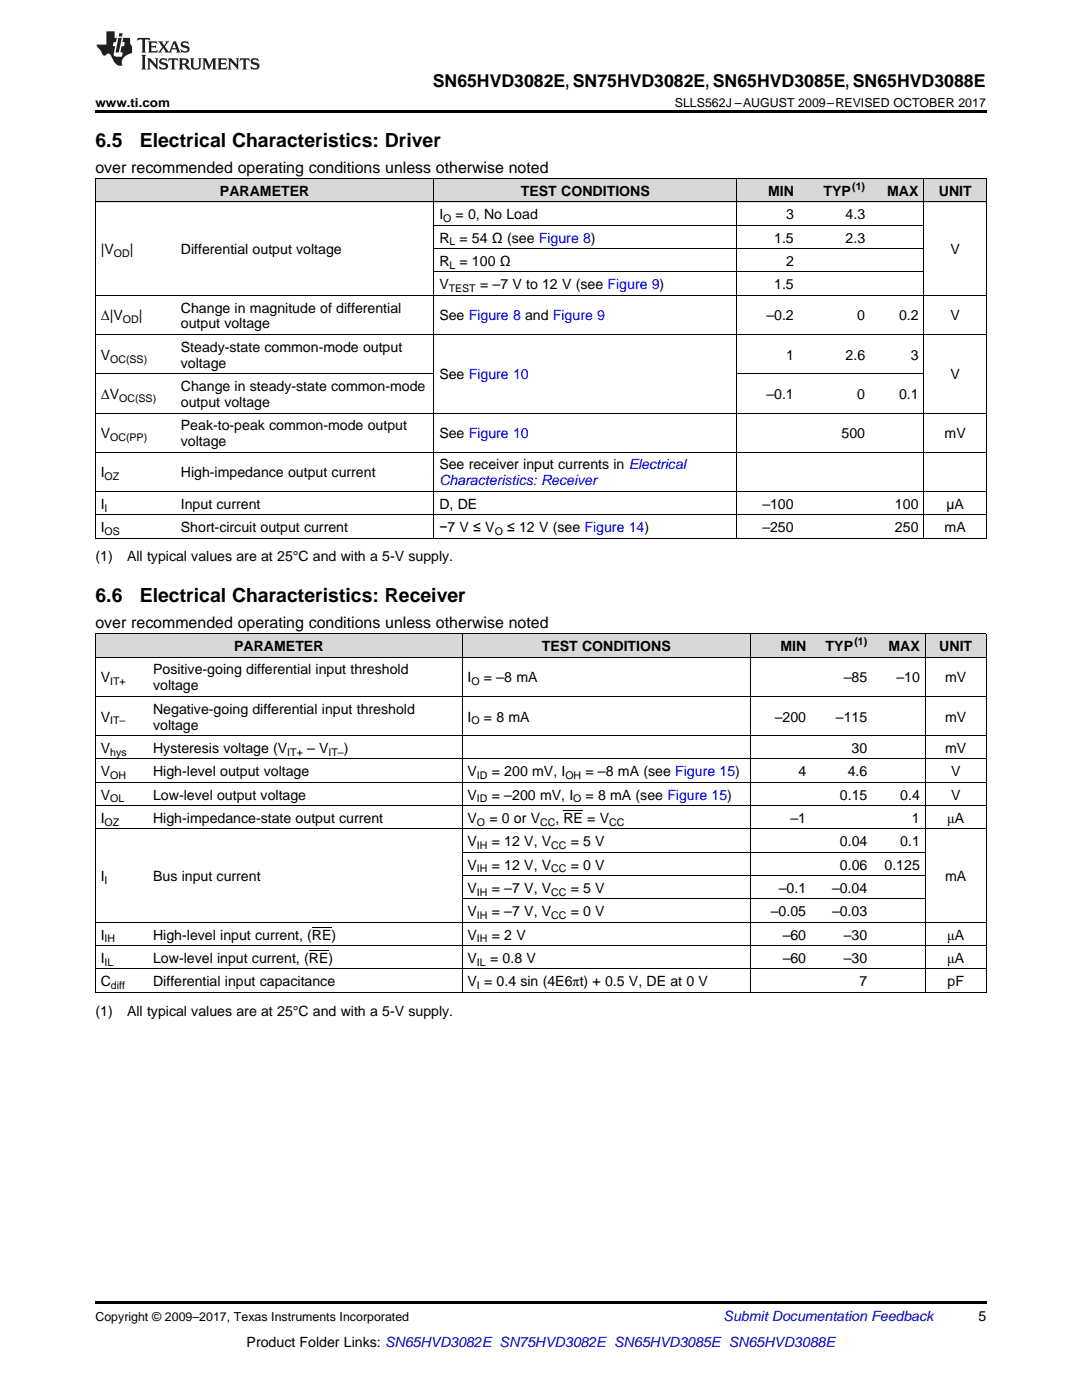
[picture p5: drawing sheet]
<svg xmlns="http://www.w3.org/2000/svg" width="216mm" height="279mm" viewBox="0 0 216 279" stroke-linecap="round" stroke-linejoin="round" font-family="sans-serif">
<defs><g id="words">
<g font-size="3.9">
<text x="19" y="29.3">6.5</text>
<text x="27.9" y="29.3">Electrical Characteristics: Driver</text>
<text x="19" y="120.1">6.6</text>
<text x="27.9" y="120.1">Electrical Characteristics: Receiver</text>
</g>
<text font-size="3.5" x="86.4" y="17.3">SN65HVD3082E, SN75HVD3082E, SN65HVD3085E, SN65HVD3088E</text>
<g font-size="3.2">
<text x="19" y="34.4">over recommended operating conditions unless otherwise noted</text>
<text x="19" y="125.3">over recommended operating conditions unless otherwise noted</text>
</g>
<g font-size="2.8">
<text x="43.9" y="39.1">PARAMETER</text>
<text x="103.9" y="39.1">TEST CONDITIONS</text>
<text x="153.2" y="39.1">MIN</text>
<text x="164.3" y="39.1">TYP</text>
<text x="177" y="39.1">MAX</text>
<text x="187.3" y="39.1">UNIT</text>
<text x="87.7" y="43.7">I</text>
<text x="90.9" y="43.7">= 0, No Load</text>
<text x="156.8" y="43.7">3</text>
<text x="168.7" y="43.7">4.3</text>
<text x="20.1" y="50.7">|V</text>
<text x="25.9" y="50.7">|</text>
<text x="36.1" y="50.7">Differential output voltage</text>
<text x="87.7" y="48.4">R</text>
<text x="87.7" y="53.1">R</text>
<text x="91.7" y="48.4">= 54 Ω (see Figure 8)</text>
<text x="91.7" y="53.1">= 100 Ω</text>
<text x="154.5" y="48.4">1.5</text>
<text x="156.8" y="53.1">2</text>
<text x="168.7" y="48.4">2.3</text>
<text x="189.7" y="50.7">V</text>
<text x="87.7" y="57.7">V</text>
<text x="95.8" y="57.7">= –7 V to 12 V (see Figure 9)</text>
<text x="154.5" y="57.7">1.5</text>
<text x="20.1" y="64">Δ|V</text>
<text x="27.7" y="64">|</text>
<text x="36.1" y="62.4">Change in magnitude of differential</text>
<text x="36.1" y="65.5">output voltage</text>
<text x="87.7" y="64">See Figure 8 and Figure 9</text>
<text x="152.9" y="64">–0.2</text>
<text x="171.1" y="64">0</text>
<text x="179.4" y="64">0.2</text>
<text x="189.7" y="64">V</text>
<text x="20.1" y="71.8">V</text>
<text x="36.1" y="70.2">Steady-state common-mode output</text>
<text x="156.8" y="71.8">1</text>
<text x="168.7" y="71.8">2.6</text>
<text x="181.7" y="71.8">3</text>
<text x="36.1" y="73.4">voltage</text>
<text x="87.7" y="75.7">See Figure 10</text>
<text x="189.7" y="75.7">V</text>
<text x="20.1" y="79.6">ΔV</text>
<text x="36.1" y="78">Change in steady-state common-mode</text>
<text x="36.1" y="81.2">output voltage</text>
<text x="152.9" y="79.6">–0.1</text>
<text x="171.1" y="79.6">0</text>
<text x="179.4" y="79.6">0.1</text>
<text x="20.1" y="87.5">V</text>
<text x="36.1" y="85.9">Peak-to-peak common-mode output</text>
<text x="36.1" y="89">voltage</text>
<text x="87.7" y="87.5">See Figure 10</text>
<text x="167.9" y="87.5">500</text>
<text x="188.5" y="87.5">mV</text>
<text x="20.1" y="95.3">I</text>
<text x="36.1" y="95.3">High-impedance output current</text>
<text x="87.7" y="93.7">See receiver input currents in Electrical</text>
<text x="20.1" y="101.5">I</text>
<text x="36.1" y="101.5">Input current</text>
<text x="87.7" y="101.5">D, DE</text>
<text x="152.1" y="101.5">–100</text>
<text x="178.6" y="101.5">100</text>
<text x="188.8" y="101.5">µA</text>
<text x="20.1" y="106.2">I</text>
<text x="36.1" y="106.2">Short-circuit output current</text>
<text x="87.7" y="106.2">−7 V ≤ V</text>
<text x="101.2" y="106.2">≤ 12 V (see Figure 14)</text>
<text x="152.1" y="106.2">–250</text>
<text x="178.6" y="106.2">250</text>
<text x="188.5" y="106.2">mA</text>
<text x="19" y="112">(1)</text>
<text x="25.4" y="112">All typical values are at 25°C and with a 5-V supply.</text>
<text x="46.7" y="129.9">PARAMETER</text>
<text x="108.1" y="129.9">TEST CONDITIONS</text>
<text x="155.7" y="129.9">MIN</text>
<text x="164.7" y="129.9">TYP</text>
<text x="177.3" y="129.9">MAX</text>
<text x="187.4" y="129.9">UNIT</text>
<text x="20.1" y="136.2">V</text>
<text x="30.6" y="134.6">Positive-going differential input threshold</text>
<text x="30.6" y="137.8">voltage</text>
<text x="93.3" y="136.2">I</text>
<text x="96.6" y="136.2">= –8 mA</text>
<text x="168.4" y="136.2">–85</text>
<text x="178.9" y="136.2">–10</text>
<text x="188.6" y="136.2">mV</text>
<text x="30.6" y="142.4">Negative-going differential input threshold</text>
<text x="20.1" y="144">V</text>
<text x="30.6" y="145.6">voltage</text>
<text x="93.3" y="144">I</text>
<text x="96.6" y="144">= 8 mA</text>
<text x="154.6" y="144">–200</text>
<text x="166.8" y="144">–115</text>
<text x="188.6" y="144">mV</text>
<text x="20.1" y="150.2">V</text>
<text x="20.1" y="154.9">V</text>
<text x="30.6" y="150.2">Hysteresis voltage (V</text>
<text x="30.6" y="154.9">High-level output voltage</text>
<text x="61.3" y="150.2">– V</text>
<text x="68.6" y="150.2">)</text>
<text x="93.3" y="154.9">V</text>
<text x="98.1" y="154.9">= 200 mV, I</text>
<text x="116.8" y="154.9">= –8 mA (see Figure 15)</text>
<text x="159.3" y="154.9">4</text>
<text x="169.2" y="154.9">4.6</text>
<text x="169.9" y="150.2">30</text>
<text x="188.6" y="150.2">mV</text>
<text x="189.8" y="154.9">V</text>
<text x="20.1" y="159.6">V</text>
<text x="30.6" y="159.6">Low-level output voltage</text>
<text x="93.3" y="159.6">V</text>
<text x="98.1" y="159.6">= –200 mV, I</text>
<text x="116.8" y="159.6">= 8 mA (see Figure 15)</text>
<text x="167.6" y="159.6">0.15</text>
<text x="179.6" y="159.6">0.4</text>
<text x="189.8" y="159.6">V</text>
<text x="20.1" y="164.2">I</text>
<text x="30.6" y="164.2">High-impedance-state output current</text>
<text x="93.3" y="164.2">V</text>
<text x="97.6" y="164.2">= 0 or V</text>
<text x="110.8" y="164.2">, RE = V</text>
<text x="157.7" y="164.2">–1</text>
<text x="182" y="164.2">1</text>
<text x="189" y="164.2">μA</text>
<text x="93.3" y="168.9">V</text>
<text x="93.3" y="173.5">V</text>
<text x="98.1" y="168.9">= 12 V, V</text>
<text x="98.1" y="173.5">= 12 V, V</text>
<text x="113.9" y="168.9">= 5 V</text>
<text x="113.9" y="173.5">= 0 V</text>
<text x="167.6" y="168.9">0.04</text>
<text x="167.6" y="173.5">0.06</text>
<text x="176.5" y="173.5">0.125</text>
<text x="179.6" y="168.9">0.1</text>
<text x="20.1" y="175.9">I</text>
<text x="30.6" y="175.9">Bus input current</text>
<text x="93.3" y="178.2">V</text>
<text x="98.1" y="178.2">= –7 V, V</text>
<text x="113.9" y="178.2">= 5 V</text>
<text x="155.4" y="178.2">–0.1</text>
<text x="166" y="178.2">–0.04</text>
<text x="188.6" y="175.9">mA</text>
<text x="93.3" y="182.8">V</text>
<text x="98.1" y="182.8">= –7 V, V</text>
<text x="113.9" y="182.8">= 0 V</text>
<text x="153.8" y="182.8">–0.05</text>
<text x="166" y="182.8">–0.03</text>
<text x="20.1" y="187.5">I</text>
<text x="30.6" y="187.5">High-level input current, (RE)</text>
<text x="93.3" y="187.5">V</text>
<text x="98.1" y="187.5">= 2 V</text>
<text x="156.2" y="187.5">–60</text>
<text x="168.4" y="187.5">–30</text>
<text x="189" y="187.5">μA</text>
<text x="20.1" y="192.2">I</text>
<text x="20.1" y="196.8">C</text>
<text x="30.6" y="192.2">Low-level input current, (RE)</text>
<text x="30.6" y="196.8">Differential input capacitance</text>
<text x="93.3" y="192.2">V</text>
<text x="93.3" y="196.8">V = 0.4 sin (4E6πt) + 0.5 V, DE at 0 V</text>
<text x="97.8" y="192.2">= 0.8 V</text>
<text x="156.2" y="192.2">–60</text>
<text x="168.4" y="192.2">–30</text>
<text x="171.5" y="196.8">7</text>
<text x="189" y="192.2">μA</text>
<text x="189.1" y="196.8">pF</text>
<text x="19" y="202.7">(1)</text>
<text x="25.4" y="202.7">All typical values are at 25°C and with a 5-V supply.</text>
<text x="195.3" y="263.6">5</text>
<text x="49.2" y="268.9">Product Folder Links: SN65HVD3082E SN75HVD3082E SN65HVD3085E SN65HVD3088E</text>
</g>
<text font-size="2.8" fill="#00f" x="87.7" y="96.9">Characteristics: Receiver</text>
<text font-size="2.8" fill="#0000c8" x="144.4" y="263.6">Submit Documentation Feedback</text>
<g font-size="2.5">
<text x="19" y="21.4">www.ti.com</text>
<text x="134.7" y="21.4">SLLS562J –AUGUST 2009–REVISED OCTOBER 2017</text>
<text x="19" y="263.6">Copyright © 2009–2017, Texas Instruments Incorporated</text>
</g>
<g font-size="2.1">
<text x="170.1" y="38">(1)</text>
<text x="88.4" y="44.3">O</text>
<text x="22.7" y="51.3">OD</text>
<text x="89.7" y="49">L</text>
<text x="89.7" y="53.6">L</text>
<text x="89.5" y="58.3">TEST</text>
<text x="24.5" y="64.5">OD</text>
<text x="22" y="72.4">OC(SS)</text>
<text x="23.8" y="80.2">OC(SS)</text>
<text x="22" y="88">OC(PP)</text>
<text x="20.9" y="95.8">OZ</text>
<text x="20.9" y="102.1">I</text>
<text x="20.9" y="106.8">OS</text>
<text x="98.7" y="106.8">O</text>
<text x="170.5" y="128.8">(1)</text>
<text x="22" y="136.7">IT+</text>
<text x="94.1" y="136.7">O</text>
<text x="22" y="144.6">IT–</text>
<text x="94.1" y="144.6">O</text>
<text x="22" y="150.8">hys</text>
<text x="22" y="155.5">OH</text>
<text x="57.3" y="150.8">IT+</text>
<text x="65.5" y="150.8">IT–</text>
<text x="95.2" y="155.5">ID</text>
<text x="112.8" y="155.5">OH</text>
<text x="22" y="160.1">OL</text>
<text x="95.2" y="160.1">ID</text>
<text x="114.4" y="160.1">O</text>
<text x="20.9" y="164.8">OZ</text>
<text x="95.2" y="164.8">O</text>
<text x="107.8" y="164.8">CC</text>
<text x="121.6" y="164.8">CC</text>
<text x="95.2" y="169.4">IH</text>
<text x="110" y="169.4">CC</text>
<text x="20.9" y="176.4">I</text>
<text x="95.2" y="174.1">IH</text>
<text x="95.2" y="178.8">IH</text>
<text x="110" y="174.1">CC</text>
<text x="110" y="178.8">CC</text>
<text x="95.2" y="183.4">IH</text>
<text x="110" y="183.4">CC</text>
<text x="20.9" y="188.1">IH</text>
<text x="95.2" y="188.1">IH</text>
<text x="20.9" y="192.7">IL</text>
<text x="22.1" y="197.4">diff</text>
<text x="95.2" y="192.7">IL</text>
<text x="95.2" y="197.4">I</text>
</g>
</g></defs>
<g fill="#d8d8d8">
<path d="M19 126.5h10.5v4.7h-10.5z"/>
<path d="M29.5 126.5h34.8v4.7h-34.8z"/>
<path d="M64.3 126.5h28v4.7h-28z"/>
<path d="M92.3 126.5h27.8v4.7h-27.8z"/>
<path d="M120.1 126.5h7v4.7h-7z"/>
<path d="M127.1 126.5h22.7v4.7h-22.7z"/>
<path d="M149.8 126.5h12.2v4.7h-12.2z"/>
<path d="M162 126.5h12.2v4.7h-12.2z"/>
<path d="M174.2 126.5h10.4v4.7h-10.4z"/>
<path d="M184.6 126.5h12.2v4.7h-12.2z"/>
<path d="M19 35.7h16v4.7h-16z"/>
<path d="M35 35.7h26.7v4.7h-26.7z"/>
<path d="M61.7 35.7h24.9v4.7h-24.9z"/>
<path d="M86.6 35.7h39.1v4.7h-39.1z"/>
<path d="M125.7 35.7h21.3v4.7h-21.3z"/>
<path d="M147 35.7h12.5v4.7h-12.5z"/>
<path d="M159.5 35.7h14.2v4.7h-14.2z"/>
<path d="M173.7 35.7h10.7v4.7h-10.7z"/>
<path d="M184.4 35.7h12.4v4.7h-12.4z"/>
</g>
<g fill="#000">
<path d="M19 22h177.8v.5h-177.8zM19 107.4l.2 .1zM61.6 107.4l.1 .1zM86.5 107.4l.1 .1zM125.6 107.4l.1 .1zM146.9 107.4l.1 .1zM159.4 107.4l.1 .1zM173.6 107.4l.1 .1zM184.3 107.4l.1 .1zM196.7 107.4l.1 .1zM19 198l.2 .1zM64.2 198l.1 .1z"/>
<path d="M92.1 198l.2 .1zM120 198l.1 .1zM127 198l.1 .1zM149.6 198l.2 .1zM161.9 198l.1 .1zM174.1 198l.1 .1zM184.5 198l.1 .1zM196.7 198l.1 .1zM19 259.7h177.8v.5h-177.8z"/>
</g>
<g fill="none" stroke="#000" stroke-width=".2">
<path d="M19 35.6l177.8 .1v71.8M19.1 35.7v71.8M86.6 35.7v71.8M147 35.7v71.8M184.3 35.7v71.8M19 58.9h177.8M19 40.3h177.8M86.6 54.3h97.8M86.6 49.6h97.8M86.6 45h97.8M19 74.6h67.6M19 66.8h177.8"/>
<path d="M147 74.6h37.4M19 98.1h177.8M19 90.3h177.8M19 82.4h177.8M19 107.4h177.8M19 102.7h177.8M19 139h177.8M19 131.1h177.8M19 126.5h177.8M19.1 126.5v71.6M92.2 126.5v71.6M149.7 126.5v71.6"/>
<path d="M184.6 126.5v71.6M196.8 126.5v71.6M19 156.1h177.8M19 151.5h177.8M19 146.8h177.8M19 165.4h177.8M19 160.8h177.8M92.3 179.4h92.3M92.3 174.7h92.3M92.3 170.1h92.3M19 198h177.8M19 193.4h177.8"/>
<path d="M19 188.7h177.8M19 184.1h177.8"/>
</g>
<g fill="#231f20">
<path d="M27.5 7.6l-.1 .5 .4-.2h.6v.1v2.1l-.2 .4h1l-.3-.4v-2.1l.1-.1h.5l.5 .2-.2-.5zM29.5 8.3l.2 .3v1.5l-.2 .4h1.8l.2-.6a1.04 1.04 0 0 1-1.3 .2v-.7h.6l.3 .2v-.6l-.3 .2h-.6v-.6l.8-.1 .4 .3-.2-.5zM31.5 8.3l.9 1.1-.9 1.1h.8l-.2-.2 .5-.7 .4 .7-.2 .2h1.5l-.1-.2 .1-.4h.9l.1 .4-.2 .2h1l-.3-.3-.7-1.9h-.5l-.9 2-.8-1 .9-1h-.8l.1 .3-.3 .5-.4-.6 .2-.2zM34.7 8.6l.4 1h-.7zM36.3 8.4a.63 .63 0 0 0-.2 .7 .63 .63 0 0 0 .6 .4l.6 .2 .1 .2a.75 .75 0 0 1-.7 .4 .75 .75 0 0 1-.6-.5l.1 .7 .1-.1a1.11 1.11 0 0 0 1.5-.6 1.13 1.13 0 0 0-1.2-.8l-.1-.4a1.04 1.04 0 0 1 1.2 .2l-.2-.5-.1 .1-.5-.2zM28.2 10.9l.2 .4v2.2l-.2 .4h1l-.3-.4v-2.2l.3-.4zM29.3 11.6l.3 .4v1.5l-.3 .4h.8l-.2-.4v-1.3l1.5 1.7v-1.9l.2-.4h-.7l.2 .4v.9l-1.1-1.3zM32 11.8a.62 .62 0 0 0-.2 .7 .62 .62 0 0 0 .6 .4l.6 .1 .1 .3a.76 .76 0 0 1-.7 .3 .76 .76 0 0 1-.6-.4l.1 .7 .1-.1a1.11 1.11 0 0 0 1.5-.6 1.13 1.13 0 0 0-1.2-.8l-.1-.4a1.04 1.04 0 0 1 1.2 .2l-.2-.6-.1 .1-.5-.1zM33.7 11.6l-.2 .6a.61 .61 0 0 1 .8-.3v1.6l-.2 .4h.9l-.2-.4v-1.6a.63 .63 0 0 1 .8 .3l-.2-.6zM35.6 11.6l.3 .4v1.5l-.3 .4h1l-.2-.2v-.8l.5 .2a.76 .76 0 0 0 1.2 .7l-1-1a.58 .58 0 0 0 .6-.5 .58 .58 0 0 0-.5-.6zM36.4 11.9h.1a.45 .45 0 0 1 .5 .1 .45 .45 0 0 1 .1 .5l-.7 .2zM37.9 11.6l.2 .2a2.17 2.17 0 0 0 .3 1.9 .99 .99 0 0 0 1.6-.6v-1.1l.2-.4h-.7l.2 .2a1.92 1.92 0 0 1-.2 1.8 .6 .6 0 0 1-.9-.5v-1.1l.2-.4zM40.4 11.6l.2 .4v1.5l-.2 .4h.7l-.2-.4v-1.4l.8 1.8 .8-1.8v1.4l-.2 .4h.9l-.2-.4v-1.5l.2-.4h-.8l-.6 1.5-.6-1.5zM43.4 11.6l.2 .4v1.5l-.2 .4h1.8l.2-.6a1.04 1.04 0 0 1-1.3 .1v-.6h.5l.4 .2v-.6l-.4 .2h-.5v-.7h.8l.3 .3-.1-.6zM45.5 11.6l.2 .4v1.5l-.2 .4h.7l-.2-.4v-1.3l1.5 1.7v-1.9l.2-.4h-.7l.2 .4v.9l-1.1-1.3zM47.9 11.6l-.1 .6a.61 .61 0 0 1 .8-.3v1.6l-.3 .4h1l-.3-.4 .1-1.6a.63 .63 0 0 1 .7 .3l-.1-.6zM50.2 11.8a.62 .62 0 0 0-.2 .7 .62 .62 0 0 0 .6 .4l.6 .1 .2 .3a.76 .76 0 0 1-.8 .3 .76 .76 0 0 1-.6-.4l.1 .7 .2-.1a1.11 1.11 0 0 0 1.5-.6 1.13 1.13 0 0 0-1.3-.8l-.1-.4a1.04 1.04 0 0 1 1.2 .2l-.1-.6-.2 .1-.5-.1z"/>
<path d="M21.2 6.3v2.6h-1.9l.1 .4 .7 .9a.91 .91 0 0 0 1 .8 .56 .56 0 0 1 .5-.3 .56 .56 0 0 1 .5 .3l.4 .8a1.53 1.53 0 0 0 1.9 1.2 1.54 1.54 0 0 1 1-2.1l.9-.3v-1.4a1.52 1.52 0 0 1-.3-1.6h-1.4l-.2 .8h.5l-.2 .8h-.4l-.2 1v.2l.4 .1-.2 .8a1.93 1.93 0 0 1-1.6-.3l.3-1.8h-.5l.2-.8h.4l.2-.8h-.4v-1.3zM23.6 7.6l-.6 2.9h.7l.6-2.9zM23.8 6.6l-.1 .7h.6l.2-.7z"/>
</g>
<path d="M112.4 161.7h3.9M61.6 189.7h3.9M62.2 185h3.9" fill="none" stroke="#000" stroke-width=".2"/>
<use href="#words"/>
</svg>
